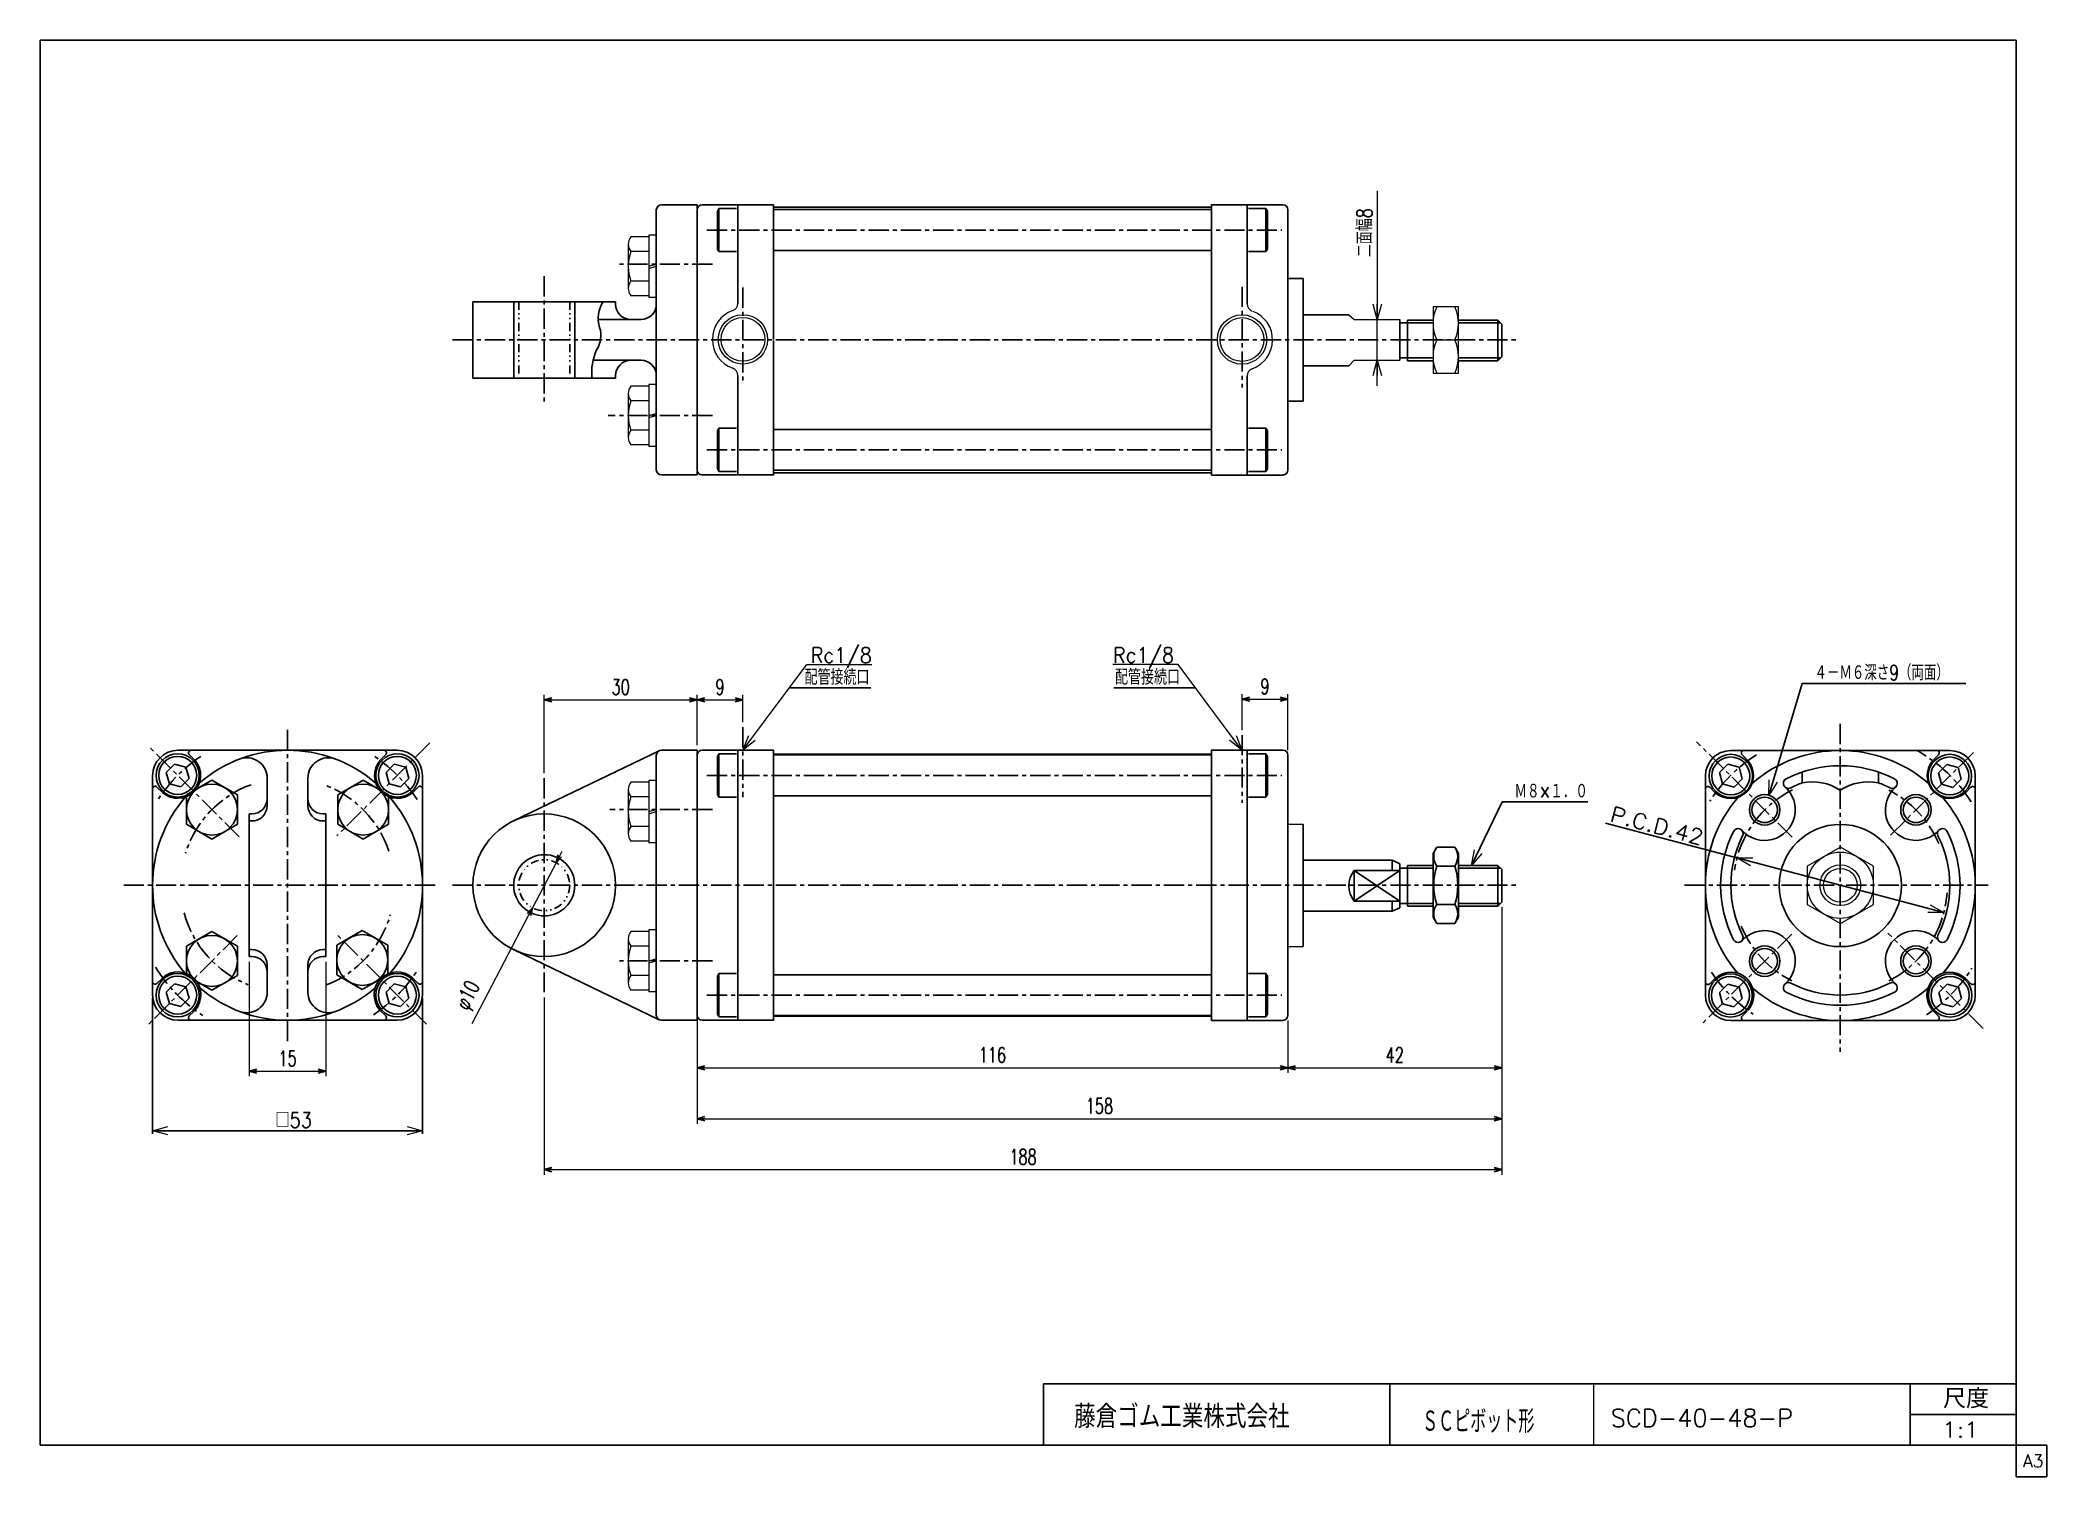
# Model space of a CAD drawing. Header units: millimetres. Extents: x -197 to 197, y -141 to 141.
import ezdxf
from ezdxf.enums import TextEntityAlignment as Align

# ---------------------------------------------------------------- set-up
doc = ezdxf.new("R2010")
doc.units = ezdxf.units.MM
doc.header["$LTSCALE"] = 0.125
doc.linetypes.add('CENTER', pattern=[50.8, 31.75, -6.35, 6.35, -6.35])
doc.linetypes.add('DIVIDE', pattern=[31.75, 12.7, -6.35, 0, -6.35, 0, -6.35])
doc.layers.add('Layer0001', color=7, linetype='Continuous')
doc.layers.add('ZUWAKU', color=7, linetype='Continuous')
doc.styles.add('dcStyle0', font='txt.shx', dxfattribs={"width": 0.695652, "bigfont": 'bigfont'})
doc.dimstyles.new('DaDimDiametricStyle', dxfattribs={"dimtxt": 3, "dimasz": 1.500001, "dimexe": 0.5, "dimexo": 0.5, "dimgap": 1, "dimtad": 3, "dimdsep": 46, "dimtxsty": 'dcStyle0', "dimblk1": 'OPEN30', "dimblk2": 'OPEN30', "dimsah": 1, "dimcen": 0.09, "dimclrd": 4, "dimclre": 4, "dimclrt": 4, "dimadec": 0, "dimazin": 2, "dimtfac": 1, "dimtdec": 4, "dimtmove": 0, "dimatfit": 0, "dimfxl": 1, "dimarcsym": 0})
doc.dimstyles.new('DaDimRotatedStyle', dxfattribs={"dimtxt": 3, "dimasz": 1.500001, "dimexe": 1, "dimexo": 0.5, "dimgap": 1, "dimtad": 3, "dimdsep": 46, "dimtxsty": 'dcStyle0', "dimblk1": 'OPEN30', "dimblk2": 'OPEN30', "dimsah": 1, "dimcen": 0.09, "dimclrd": 4, "dimclre": 4, "dimclrt": 4, "dimadec": 0, "dimazin": 2, "dimtfac": 1, "dimtdec": 4, "dimtmove": 0, "dimatfit": 0, "dimfxl": 1, "dimarcsym": 0})

msp = doc.modelspace()

# ---------------------------------------------------------------- texts
at = {"color": 4, "style": 'dcStyle0'}
for s, height, width, p, p2 in [('Rc1/8', 3, 0.8, (-45.705, 18.778), (-33.705, 18.778)), ('Rc1/8', 3, 0.8, (13.63, 18.804), (25.63, 18.804)), ('配管接続口', 3, 0.708333, (-46.923, 14.46), (-34.173, 14.46)), ('配管接続口', 3, 0.708333, (14.048, 14.485), (26.798, 14.485)), ('４－Ｍ６深さ9（両面）', 3, 0.676923, (151.359, 15.35), (177.759, 15.35)), ('Ｍ８×１．０', 3, 0.666667, (92.483, -7.913), (106.883, -7.913)), ('□53', 3, 0.75, (-150.827, -72.465), (-143.627, -72.465)), ('ＳＣピボット形', 4.5, 0.583333, (74.338, -132.378), (96.388, -132.378)), ('SCD-40-48-P', 3.5, 0.93, (111.371, -131.2), (147.176, -131.2)), ('1:1', 3, 0.8, (176.435, -133.25), (183.635, -133.25))]:
    msp.add_text(s, height=height, dxfattribs=dict(at, width=width)).set_placement(p, p2, align=Align.FIT)
at = {"color": 4, "style": 'dcStyle0', "width": 0.8}
msp.add_text('P.C.D.42 ', height=3, rotation=-14.80275, dxfattribs=at).set_placement((111.046, -12.262), (131.929, -17.781), align=Align.FIT)
at = {"layer": 'ZUWAKU', "color": 4, "style": 'dcStyle0'}
for s, height, width, p, p2 in [('尺度', 3.8, 0.991667, (176.615, -127.53), (185.659, -127.53)), ('藤倉ゴム工業株式会社', 4.5, 0.783333, (6.013, -131.407), (48.313, -131.407))]:
    msp.add_text(s, height=height, dxfattribs=dict(at, width=width)).set_placement(p, p2, align=Align.FIT)
at = {"layer": 'ZUWAKU', "color": 7, "style": 'dcStyle0', "width": 0.8}
msp.add_text('A3', height=2.5, dxfattribs=at).set_placement((192.307, -139.125), (196.307, -139.125), align=Align.FIT)

# ---------------------------------------------------------------- blocks, each defined once
blk = doc.blocks.new('DC_GROUP_Φ40_1')
at = {"color": 4, "linetype": 'Continuous', "lineweight": 18}
for p, q in [((136.14, -19.52), (139.25, -19.5)), ((138.84, -21.06), (136.14, -19.52)), ((136.14, -19.52), (139.04, -20.28))]:
    blk.add_line(p, q, dxfattribs=at)
blk = doc.blocks.new('DC_GROUP_Φ40_2')
at = {"color": 4, "linetype": 'Continuous', "lineweight": 18}
for p, q in [((176.75, -30.25), (173.64, -30.26)), ((176.75, -30.25), (173.85, -29.48)), ((174.06, -28.7), (176.75, -30.25))]:
    blk.add_line(p, q, dxfattribs=at)
blk = doc.blocks.new('DC_GROUP_Φ40_3')
at = {"color": 4, "linetype": 'Continuous', "lineweight": 18}
for p, q in [((-174.93, -73.06), (-171.93, -72.26)), ((-171.93, -73.87), (-174.93, -73.06)), ((-174.93, -73.06), (-171.93, -73.06))]:
    blk.add_line(p, q, dxfattribs=at)
blk = doc.blocks.new('DC_GROUP_Φ40_4')
at = {"color": 4, "linetype": 'Continuous', "lineweight": 18}
for p, q in [((-124.93, -72.26), (-121.93, -73.06)), ((-121.93, -73.06), (-124.93, -73.87)), ((-121.93, -73.06), (-124.93, -73.06))]:
    blk.add_line(p, q, dxfattribs=at)
blk = doc.blocks.new('DC_GROUP_Φ40_5')
at = {"color": 4, "linetype": 'Continuous', "lineweight": 18}
for p, q in [((142.42, -7.27), (142.5, -4.17)), ((142.42, -7.27), (143.27, -4.4)), ((144.04, -4.63), (142.42, -7.27))]:
    blk.add_line(p, q, dxfattribs=at)
blk = doc.blocks.new('DC_GROUP_Φ40_6')
at = {"color": 4, "linetype": 'Continuous', "lineweight": 18}
for p, q in [((84.06, -20.98), (84.64, -17.93)), ((84.06, -20.98), (85.36, -18.28)), ((86.09, -18.63), (84.06, -20.98))]:
    blk.add_line(p, q, dxfattribs=at)
blk = doc.blocks.new('DC_GROUP_Φ40_7')
at = {"color": 4, "linetype": 'Continuous', "lineweight": 18}
for p, q in [((-59.02, 1.62), (-57.87, 4.51)), ((-59.02, 1.62), (-57.23, 4.03)), ((-56.58, 3.55), (-59.02, 1.62))]:
    blk.add_line(p, q, dxfattribs=at)
blk = doc.blocks.new('DC_GROUP_Φ40_8')
at = {"color": 4, "linetype": 'Continuous', "lineweight": 18}
for p, q in [((38.94, 1.64), (37.15, 4.05)), ((37.8, 4.53), (38.94, 1.64)), ((38.94, 1.64), (36.51, 3.57))]:
    blk.add_line(p, q, dxfattribs=at)
blk = doc.blocks.new('DC_GROUP_Φ40_9')
at = {"color": 4, "linetype": 'Continuous', "lineweight": 25}
for p, q in [((77.21, -17.38), (76.48, -18.63)), ((76.48, -31.13), (76.48, -18.63)), ((77.21, -17.38), (80.76, -17.38)), ((80.76, -17.38), (81.48, -18.63)), ((81.48, -31.13), (81.48, -18.63)), ((77.21, -21.13), (80.76, -21.13)), ((77.21, -32.39), (76.48, -31.13)), ((77.21, -28.63), (80.76, -28.63)), ((80.76, -32.39), (81.48, -31.13)), ((77.21, -32.39), (80.76, -32.39))]:
    blk.add_line(p, q, dxfattribs=at)
for centre, radius, start, end in [((79.95, -19.25), 3.32, 145.6111, 214.3889), ((78.01, -19.25), 3.32, 325.6111, 34.3889), ((89.04, -24.88), 12.42, 162.4111, 197.5889), ((68.92, -24.88), 12.42, 342.4111, 17.5889), ((79.95, -30.51), 3.32, 145.6111, 214.3889), ((78.01, -30.51), 3.32, 325.6111, 34.3889)]:
    blk.add_arc(centre, radius, start, end, dxfattribs=at)
blk = doc.blocks.new('DC_GROUP_Φ40_10')
at = {"color": 4, "linetype": 'Continuous', "lineweight": 13}
for p, q in [((156.45, -17.38), (149.95, -21.13)), ((162.95, -21.13), (156.45, -17.38)), ((149.95, -21.13), (149.95, -28.63)), ((162.95, -28.63), (162.95, -21.13)), ((149.95, -28.63), (156.45, -32.39)), ((156.45, -32.39), (162.95, -28.63))]:
    blk.add_line(p, q, dxfattribs=at)
for radius in [6.5, 4, 3.32]:
    blk.add_circle((156.45, -24.88), radius, dxfattribs=at)
blk = doc.blocks.new('DC_GROUP_Φ40_11')
at = {"color": 4, "linetype": 'Continuous', "lineweight": 13}
for p, q in [((81.48, 88.66), (76.48, 88.66)), ((76.48, 88.66), (76.48, 75.66)), ((81.48, 75.66), (81.48, 88.66)), ((77.2, 82.16), (80.76, 82.16)), ((76.48, 75.66), (81.48, 75.66))]:
    blk.add_line(p, q, dxfattribs=at)
for centre, start, end in [((84.12, 85.41), 154.8262, 205.1738), ((73.84, 85.41), 334.8262, 25.1738), ((84.12, 78.91), 154.8262, 205.1738), ((73.84, 78.91), 334.8262, 25.1738)]:
    blk.add_arc(centre, 7.64, start, end, dxfattribs=at)
blk = doc.blocks.new('DC_GROUP_Φ40_13')
at = {"color": 4, "linetype": 'Continuous', "lineweight": 18}
for p, q in [((65.54, 86.16), (64.73, 89.16)), ((66.34, 89.16), (65.54, 86.16)), ((65.54, 86.16), (65.54, 89.16))]:
    blk.add_line(p, q, dxfattribs=at)
blk = doc.blocks.new('DC_GROUP_Φ40_14')
at = {"color": 4, "linetype": 'Continuous', "lineweight": 18}
for p, q in [((64.73, 75.16), (65.54, 78.16)), ((65.54, 78.16), (66.34, 75.16)), ((65.54, 78.16), (65.54, 75.16))]:
    blk.add_line(p, q, dxfattribs=at)
blk = doc.blocks.new('DC_GROUP_Φ40_12')
at = {"color": 4, "linetype": 'Continuous', "lineweight": 13}
for p, q in [((65.54, 111.42), (65.54, 86.16)), ((65.54, 78.16), (65.54, 86.16)), ((65.54, 73.16), (65.54, 78.16))]:
    blk.add_line(p, q, dxfattribs=at)
at = {"linetype": 'Continuous'}
for name in ['DC_GROUP_Φ40_13', 'DC_GROUP_Φ40_14']:
    blk.add_blockref(name, (0, 0), dxfattribs=at)
at = {"color": 4, "style": 'dcStyle0', "width": 0.695652}
blk.add_text('二面幅8', height=3, rotation=90, dxfattribs=at).set_placement((64.54, 98.42), (64.54, 108.02), align=Align.FIT)
blk = doc.blocks.new('DC_GROUP_Φ40_15')
at = {"color": 4, "linetype": 'Continuous', "lineweight": 13}
for p, q in [((-81.52, -6.1), (-81.52, -14.76)), ((-77.52, -4.66), (-81.02, -4.66)), ((-77.52, -7.55), (-81.02, -7.55)), ((-76.02, -4.33), (-77.52, -4.33)), ((-77.52, -4.33), (-77.52, -16.53)), ((-76.02, -4.33), (-76.02, -16.53)), ((-77.52, -10.43), (-76.02, -10.03)), ((-77.52, -10.83), (-76.02, -10.43)), ((-77.52, -13.32), (-81.02, -13.32)), ((-77.52, -16.21), (-81.02, -16.21)), ((-76.02, -16.53), (-77.52, -16.53))]:
    blk.add_line(p, q, dxfattribs=at)
for centre, radius, start, end in [((-79.2, -6.1), 2.32, 141.4811, 218.5189), ((-73.01, -10.43), 8.51, 160.1808, 199.8192), ((-79.2, -14.76), 2.32, 141.4811, 218.5189)]:
    blk.add_arc(centre, radius, start, end, dxfattribs=at)
blk = doc.blocks.new('DC_GROUP_Φ40_16')
at = {"color": 4, "linetype": 'Continuous', "lineweight": 13}
for p, q in [((-81.52, -35.4), (-81.52, -44.06)), ((-77.52, -33.96), (-81.02, -33.96)), ((-76.02, -33.63), (-77.52, -33.63)), ((-77.52, -33.63), (-77.52, -45.83)), ((-76.02, -33.63), (-76.02, -45.83)), ((-77.52, -36.84), (-81.02, -36.84)), ((-77.52, -39.73), (-76.02, -39.33)), ((-77.52, -42.62), (-81.02, -42.62)), ((-77.52, -40.13), (-76.02, -39.73)), ((-77.52, -45.5), (-81.02, -45.5)), ((-76.02, -45.83), (-77.52, -45.83))]:
    blk.add_line(p, q, dxfattribs=at)
for centre, radius, start, end in [((-79.2, -35.4), 2.32, 141.4811, 218.5189), ((-73.01, -39.73), 8.51, 160.1808, 199.8192), ((-79.2, -44.06), 2.32, 141.4811, 218.5189)]:
    blk.add_arc(centre, radius, start, end, dxfattribs=at)
blk = doc.blocks.new('DC_GROUP_Φ40_17')
at = {"color": 4, "linetype": 'Continuous', "lineweight": 13}
for p, q in [((-76.02, 102.71), (-77.52, 102.71)), ((-77.52, 102.71), (-77.52, 90.51)), ((-76.02, 102.71), (-76.02, 90.51)), ((-81.52, 100.94), (-81.52, 92.28)), ((-77.52, 102.38), (-81.02, 102.38)), ((-77.52, 99.5), (-81.02, 99.5)), ((-77.52, 96.61), (-76.02, 97.01)), ((-77.52, 96.21), (-76.02, 96.61)), ((-77.52, 93.72), (-81.02, 93.72)), ((-77.52, 90.84), (-81.02, 90.84)), ((-76.02, 90.51), (-77.52, 90.51))]:
    blk.add_line(p, q, dxfattribs=at)
for centre, radius, start, end in [((-79.2, 100.94), 2.32, 141.4811, 218.5189), ((-73.01, 96.61), 8.51, 160.1808, 199.8192), ((-79.2, 92.28), 2.32, 141.4811, 218.5189)]:
    blk.add_arc(centre, radius, start, end, dxfattribs=at)
blk = doc.blocks.new('DC_GROUP_Φ40_18')
at = {"color": 4, "linetype": 'Continuous', "lineweight": 13}
for p, q in [((-81.52, 71.64), (-81.52, 62.98)), ((-77.52, 73.09), (-81.02, 73.09)), ((-76.02, 73.41), (-77.52, 73.41)), ((-77.52, 73.41), (-77.52, 61.21)), ((-76.02, 73.41), (-76.02, 61.21)), ((-77.52, 70.2), (-81.02, 70.2)), ((-77.52, 67.31), (-76.02, 67.71)), ((-77.52, 66.91), (-76.02, 67.31)), ((-77.52, 64.43), (-81.02, 64.43)), ((-77.52, 61.54), (-81.02, 61.54)), ((-76.02, 61.21), (-77.52, 61.21))]:
    blk.add_line(p, q, dxfattribs=at)
for centre, radius, start, end in [((-79.2, 71.64), 2.32, 141.4811, 218.5189), ((-73.01, 67.31), 8.51, 160.1808, 199.8192), ((-79.2, 62.98), 2.32, 141.4811, 218.5189)]:
    blk.add_arc(centre, radius, start, end, dxfattribs=at)
blk = doc.blocks.new('_OPEN30')
at = {"color": 0, "linetype": 'ByBlock', "lineweight": -2}
for p, q in [((-1, 0.267949), (0, 0)), ((0, 0), (-1, -0.267949)), ((0, 0), (-1, 0))]:
    blk.add_line(p, q, dxfattribs=at)
blk = doc.blocks.new('*D19')
at = {"color": 4, "linetype": 'Continuous', "lineweight": 13}
for p, q in [((-68.02, -51.38), (-68.02, -61.7)), ((47.98, -51.41), (47.98, -61.7)), ((-68.02, -60.7), (47.98, -60.7))]:
    blk.add_line(p, q, dxfattribs=at)
at = {"color": 4, "xscale": 1.500001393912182, "yscale": 1.499994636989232}
for p, rotation in [((-68.02, -60.7), 180), ((47.98, -60.7), 360)]:
    blk.add_blockref('_OPEN30', p, dxfattribs=dict(at, rotation=rotation))
at = {"color": 4, "insert": (-10.02, -59.7), "char_height": 3, "width": 12.1875, "attachment_point": 8, "style": 'dcStyle0'}
blk.add_mtext('\\T1.00;116', dxfattribs=at)
blk = doc.blocks.new('*D20')
at = {"color": 4, "linetype": 'Continuous', "lineweight": 13}
for p, q in [((89.98, -29.18), (89.98, -61.7)), ((47.98, -51.41), (47.98, -61.7)), ((47.98, -60.7), (89.98, -60.7))]:
    blk.add_line(p, q, dxfattribs=at)
at = {"color": 4, "xscale": 1.500001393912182, "yscale": 1.499994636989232}
for p, rotation in [((47.98, -60.7), 180), ((89.98, -60.7), 360)]:
    blk.add_blockref('_OPEN30', p, dxfattribs=dict(at, rotation=rotation))
at = {"color": 4, "insert": (68.98, -59.7), "char_height": 3, "width": 9.375, "attachment_point": 8, "style": 'dcStyle0'}
blk.add_mtext('\\T1.00;42', dxfattribs=at)
blk = doc.blocks.new('*D21')
at = {"color": 4, "linetype": 'Continuous', "lineweight": 13}
for p, q in [((89.98, -29.18), (89.98, -71.7)), ((-68.02, -51.38), (-68.02, -71.7)), ((-68.02, -70.7), (89.98, -70.7))]:
    blk.add_line(p, q, dxfattribs=at)
at = {"color": 4, "xscale": 1.500001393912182, "yscale": 1.499994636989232}
for p, rotation in [((-68.02, -70.7), 180), ((89.98, -70.7), 360)]:
    blk.add_blockref('_OPEN30', p, dxfattribs=dict(at, rotation=rotation))
at = {"color": 4, "insert": (10.98, -69.7), "char_height": 3, "width": 12.1875, "attachment_point": 8, "style": 'dcStyle0'}
blk.add_mtext('\\T1.00;158', dxfattribs=at)
blk = doc.blocks.new('*D22')
at = {"color": 4, "linetype": 'Continuous', "lineweight": 13}
for p, q in [((-155.93, -39.88), (-155.93, -62.38)), ((-140.93, -39.88), (-140.93, -62.38)), ((-155.93, -61.38), (-140.93, -61.38))]:
    blk.add_line(p, q, dxfattribs=at)
at = {"color": 4, "xscale": 1.500001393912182, "yscale": 1.499994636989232}
for p, rotation in [((-155.93, -61.38), 180), ((-140.93, -61.38), 360)]:
    blk.add_blockref('_OPEN30', p, dxfattribs=dict(at, rotation=rotation))
at = {"color": 4, "insert": (-148.43, -60.38), "char_height": 3, "width": 9.375, "attachment_point": 8, "style": 'dcStyle0'}
blk.add_mtext('\\T1.00;15', dxfattribs=at)
blk = doc.blocks.new('*D23')
at = {"color": 4, "linetype": 'Continuous', "lineweight": 13}
for p, q in [((38.98, 5.59), (38.98, 12.64)), ((47.98, 1.64), (47.98, 12.64)), ((38.98, 11.64), (47.98, 11.64))]:
    blk.add_line(p, q, dxfattribs=at)
at = {"color": 4, "xscale": 1.500001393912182, "yscale": 1.499994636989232}
for p, rotation in [((38.98, 11.64), 180), ((47.98, 11.64), 360)]:
    blk.add_blockref('_OPEN30', p, dxfattribs=dict(at, rotation=rotation))
at = {"color": 4, "insert": (43.48, 12.64), "char_height": 3, "width": 6.5625, "attachment_point": 8, "style": 'dcStyle0'}
blk.add_mtext('\\T1.00;9', dxfattribs=at)
blk = doc.blocks.new('*D24')
at = {"color": 4, "linetype": 'Continuous', "lineweight": 13}
for p, q in [((-98.02, -2.88), (-98.02, 12.52)), ((-68.02, 2.62), (-68.02, 12.52)), ((-98.02, 11.52), (-68.02, 11.52))]:
    blk.add_line(p, q, dxfattribs=at)
at = {"color": 4, "xscale": 1.500001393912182, "yscale": 1.499994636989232}
for p, rotation in [((-98.02, 11.52), 180), ((-68.02, 11.52), 360)]:
    blk.add_blockref('_OPEN30', p, dxfattribs=dict(at, rotation=rotation))
at = {"color": 4, "insert": (-83.02, 12.52), "char_height": 3, "width": 9.375, "attachment_point": 8, "style": 'dcStyle0'}
blk.add_mtext('\\T1.00;30', dxfattribs=at)
blk = doc.blocks.new('*D25')
at = {"color": 4, "linetype": 'Continuous', "lineweight": 13}
for p, q in [((-68.02, 2.62), (-68.02, 12.52)), ((-59.02, 7.15), (-59.02, 12.52)), ((-68.02, 11.52), (-59.02, 11.52))]:
    blk.add_line(p, q, dxfattribs=at)
at = {"color": 4, "xscale": 1.500001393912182, "yscale": 1.499994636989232}
for p, rotation in [((-68.02, 11.52), 180), ((-59.02, 11.52), 360)]:
    blk.add_blockref('_OPEN30', p, dxfattribs=dict(at, rotation=rotation))
at = {"color": 4, "insert": (-63.52, 12.52), "char_height": 3, "width": 6.5625, "attachment_point": 8, "style": 'dcStyle0'}
blk.add_mtext('\\T1.00;9', dxfattribs=at)
blk = doc.blocks.new('*D26')
at = {"color": 4, "linetype": 'Continuous', "lineweight": 13}
for p, q in [((-98.02, -46.88), (-98.02, -81.7)), ((89.98, -61.7), (89.98, -81.7)), ((-98.02, -80.7), (89.98, -80.7))]:
    blk.add_line(p, q, dxfattribs=at)
at = {"color": 4, "xscale": 1.500001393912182, "yscale": 1.499994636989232}
for p, rotation in [((-98.02, -80.7), 180), ((89.98, -80.7), 360)]:
    blk.add_blockref('_OPEN30', p, dxfattribs=dict(at, rotation=rotation))
at = {"color": 4, "insert": (-4.02, -79.7), "char_height": 3, "width": 12.1875, "attachment_point": 8, "style": 'dcStyle0'}
blk.add_mtext('\\T1.00;188', dxfattribs=at)
blk = doc.blocks.new('*D27')
at = {"color": 4, "linetype": 'Continuous', "lineweight": 13}
for p, q in [((-94.55, -18.23), (-95.71, -20.45)), ((-95.71, -20.45), (-100.33, -29.31)), ((-112.15, -52), (-100.33, -29.31))]:
    blk.add_line(p, q, dxfattribs=at)
at = {"color": 4, "xscale": 1.500001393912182, "yscale": 1.499994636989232}
for p, rotation in [((-95.71, -20.45), 242.4783328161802), ((-100.33, -29.31), 62.47833281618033)]:
    blk.add_blockref('_OPEN30', p, dxfattribs=dict(at, rotation=rotation))
at = {"color": 4, "insert": (-109.69, -45.11), "char_height": 3, "width": 12.1875, "attachment_point": 9, "rotation": 62.4783, "style": 'dcStyle0'}
blk.add_mtext('\\T1.00;φ10', dxfattribs=at)

# ---------------------------------------------------------------- dimensions: what is measured, and where the dimension line sits
at = {"linetype": 'Continuous', "lineweight": 13}
for base, p1, p2, picture, middle in [((-68.02, 11.52), (-98.02, -3.381), (-68.02, 2.119), '*D24', (-83.02, 11.52)), ((-59.02, 11.52), (-68.02, 2.119), (-59.02, 6.649), '*D25', (-63.52, 11.52)), ((47.98, 11.645), (38.98, 5.094), (47.98, 1.145), '*D23', (43.48, 11.645)), ((89.98, -70.701), (-68.02, -50.881), (89.98, -28.68), '*D21', (10.98, -70.701)), ((89.98, -60.701), (47.98, -50.906), (89.98, -28.68), '*D20', (68.98, -60.701)), ((-140.927, -61.381), (-155.927, -39.381), (-140.927, -39.381), '*D22', (-148.427, -61.381)), ((89.98, -80.701), (-98.02, -46.381), (89.98, -61.201), '*D26', (-4.02, -80.701)), ((47.98, -60.701), (-68.02, -50.881), (47.98, -50.906), '*D19', (-10.02, -60.701))]:
    dim = msp.add_linear_dim(base=base, p1=p1, p2=p2, dimstyle='DaDimRotatedStyle', override={"dimtxt": 3, "dimasz": 1.500001, "dimexe": 1, "dimexo": 0.5, "dimgap": 1, "dimtad": 3, "dimtih": 0, "dimtoh": 0, "dimdec": 2, "dimzin": 8, "dimtxsty": 'dcStyle0', "dimblk1": 'OPEN30', "dimblk2": 'OPEN30', "dimsah": 1, "dimclrd": 4, "dimclre": 4, "dimclrt": 4, "dimazin": 2, "dimtofl": 1, "dimatfit": 0, "dimtolj": 0, "dimtzin": 8}, dxfattribs=at)
    dim.commit()
    dim.dimension.update_dxf_attribs({"geometry": picture, "text_midpoint": middle})
dim = msp.add_diameter_dim_2p(p1=(-100.33, -29.315), p2=(-95.709, -20.446), text='φ10', dimstyle='DaDimDiametricStyle', override={"dimtxt": 3, "dimasz": 1.500001, "dimexe": 0.5, "dimexo": 0.5, "dimgap": 1, "dimtad": 3, "dimtih": 0, "dimtoh": 0, "dimdec": 2, "dimzin": 8, "dimtxsty": 'dcStyle0', "dimblk1": 'OPEN30', "dimblk2": 'OPEN30', "dimsah": 1, "dimclrd": 4, "dimclre": 4, "dimclrt": 4, "dimazin": 2, "dimtofl": 1, "dimatfit": 0, "dimtolj": 0, "dimtzin": 8}, dxfattribs=at)
dim.commit()
dim.dimension.update_dxf_attribs({"geometry": '*D27', "text_midpoint": (-112.578, -47.41)})

# ---------------------------------------------------------------- linework, layer by layer
at = {"color": 4, "linetype": 'Continuous', "lineweight": 25}
for p, q in [((-76.02, 107.663), (-76.02, 56.663)), ((-68.02, 108.663), (-75.02, 108.663)), ((-68.02, 108.663), (-68.02, 55.663)), ((-64.02, 107.463), (-63.72, 107.983)), ((-64.02, 100.002), (-64.02, 107.463)), ((-63.72, 99.483), (-63.72, 107.983)), ((-60.257, 107.983), (-63.72, 107.983)), ((-60.02, 89.333), (-60.02, 108.663)), ((-53.02, 82.262), (-53.02, 108.688)), ((-53.02, 108.233), (32.98, 108.233)), ((-53.02, 107.733), (32.98, 107.733)), ((32.98, 82.262), (32.98, 108.736)), ((39.98, 89.234), (39.98, 108.688)), ((40.218, 107.983), (43.68, 107.983)), ((43.68, 99.483), (43.68, 107.983)), ((43.98, 107.463), (43.68, 107.983)), ((43.98, 100.002), (43.98, 107.463)), ((-63.72, 99.483), (-64.02, 100.002)), ((-60.257, 99.483), (-63.72, 99.483)), ((-53.02, 99.733), (32.98, 99.733)), ((40.218, 99.483), (43.68, 99.483)), ((43.68, 99.483), (43.98, 100.002)), ((-112.02, 89.663), (-112.02, 74.663)), ((-84.02, 89.663), (-112.02, 89.663)), ((-104.02, 89.663), (-104.02, 74.663)), ((-92.02, 89.663), (-92.02, 74.663)), ((-84.02, 89.663), (-84.02, 89.163)), ((50.98, 87.063), (59.981, 87.063)), ((-87.439, 86.163), (-79.02, 86.163)), ((69.98, 82.063), (69.98, 86.163)), ((71.48, 85.513), (69.98, 85.513)), ((71.48, 86.063), (76.48, 86.063)), ((71.48, 86.063), (71.48, 78.063)), ((71.48, 85.513), (76.48, 85.513)), ((81.48, 86.063), (89.18, 86.063)), ((81.48, 85.513), (89.73, 85.513)), ((89.18, 86.063), (89.98, 85.263)), ((89.18, 78.063), (89.18, 86.063)), ((89.98, 85.263), (89.98, 78.863)), ((-53.02, 82.063), (-53.02, 55.637)), ((32.98, 82.063), (32.98, 55.589)), ((69.98, 82.063), (69.98, 78.163)), ((89.18, 78.063), (89.98, 78.863)), ((-88.432, 78.163), (-79.02, 78.163)), ((-84.02, 74.663), (-84.02, 75.163)), ((-60.02, 75.191), (-60.02, 55.663)), ((39.98, 75.091), (39.98, 55.637)), ((50.98, 77.063), (59.981, 77.063)), ((71.48, 78.613), (69.98, 78.613)), ((71.48, 78.613), (76.48, 78.613)), ((71.48, 78.063), (76.48, 78.063)), ((81.48, 78.613), (89.73, 78.613)), ((81.48, 78.063), (89.18, 78.063)), ((-84.02, 74.663), (-112.02, 74.663)), ((-63.72, 64.843), (-64.02, 64.323)), ((-64.02, 64.323), (-64.02, 56.862)), ((-63.72, 64.843), (-63.72, 56.343)), ((-60.257, 64.843), (-63.72, 64.843)), ((-53.02, 64.593), (32.98, 64.593)), ((40.218, 64.843), (43.68, 64.843)), ((43.68, 64.843), (43.68, 56.343)), ((43.68, 64.843), (43.98, 64.323)), ((43.98, 64.323), (43.98, 56.862)), ((-68.02, 55.663), (-75.02, 55.663)), ((-64.02, 56.862), (-63.72, 56.343)), ((-60.257, 56.343), (-63.72, 56.343)), ((-53.02, 56.593), (32.98, 56.593)), ((-53.02, 56.093), (32.98, 56.093)), ((40.218, 56.343), (43.68, 56.343)), ((43.98, 56.862), (43.68, 56.343)), ((-33.885, 13.862), (-49.884, 13.862)), ((13.81, 13.887), (29.808, 13.887)), ((142.417, -7.275), (148.959, 14.75)), ((148.959, 14.75), (181.119, 14.75)), ((-75.453, 1.52), (-104.092, -12.266)), ((-76.02, 0.619), (-76.02, -50.381)), ((-68.02, 1.619), (-75.02, 1.619)), ((-68.02, 1.619), (-68.02, -51.381)), ((-64.02, 0.42), (-63.72, 0.939)), ((-64.02, -7.041), (-64.02, 0.42)), ((-63.72, -7.561), (-63.72, 0.939)), ((-60.257, 0.939), (-63.72, 0.939)), ((-60.02, -24.881), (-60.02, 1.619)), ((-53.02, -24.98), (-53.02, 1.645)), ((-53.02, 0.689), (32.98, 0.689)), ((32.98, -24.781), (32.98, 1.693)), ((39.98, -24.781), (39.98, 1.645)), ((40.218, 0.939), (43.68, 0.939)), ((43.68, -7.561), (43.68, 0.939)), ((43.98, 0.42), (43.68, 0.939)), ((43.98, -7.041), (43.98, 0.42)), ((-170.591, -1.083), (-172.224, -2.716)), ((-172.224, -2.716), (-171.627, -4.947)), ((-168.361, -1.681), (-170.591, -1.083)), ((-169.396, -5.545), (-167.763, -3.912)), ((-167.763, -3.912), (-168.361, -1.681)), ((-152.427, -3.851), (-152.427, -9.266)), ((-144.427, -3.851), (-144.427, -9.266)), ((-127.458, -1.083), (-129.091, -2.716)), ((-129.091, -2.716), (-128.493, -4.947)), ((-125.227, -1.681), (-127.458, -1.083)), ((-126.262, -5.545), (-124.629, -3.912)), ((-124.629, -3.912), (-125.227, -1.681)), ((134.377, -1.134), (132.744, -2.767)), ((132.744, -2.767), (133.342, -4.998)), ((136.608, -1.732), (134.377, -1.134)), ((137.206, -3.962), (136.608, -1.732)), ((177.35, -1.201), (175.717, -2.834)), ((175.717, -2.834), (176.314, -5.064)), ((179.58, -1.798), (177.35, -1.201)), ((180.178, -4.029), (179.58, -1.798)), ((-171.627, -4.947), (-169.396, -5.545)), ((-168.276, -7.145), (-163.276, -4.258)), ((-168.276, -12.918), (-168.276, -7.145)), ((-163.276, -4.258), (-158.276, -7.145)), ((-158.276, -7.145), (-158.276, -12.918)), ((-138.578, -7.145), (-133.578, -4.258)), ((-138.578, -12.918), (-138.578, -7.145)), ((-133.578, -4.258), (-128.578, -7.145)), ((-128.578, -7.145), (-128.578, -12.918)), ((-128.493, -4.947), (-126.262, -5.545)), ((-63.72, -7.561), (-64.02, -7.041)), ((-60.257, -7.561), (-63.72, -7.561)), ((-53.02, -7.311), (32.98, -7.311)), ((40.218, -7.561), (43.68, -7.561)), ((43.68, -7.561), (43.98, -7.041)), ((133.342, -4.998), (135.573, -5.595)), ((135.573, -5.595), (137.206, -3.962)), ((176.314, -5.064), (178.545, -5.662)), ((178.545, -5.662), (180.178, -4.029)), ((-155.927, -10.881), (-155.927, -38.881)), ((-155.427, -10.881), (-155.927, -10.881)), ((-141.427, -10.881), (-140.927, -10.881)), ((-140.927, -10.881), (-140.927, -38.881)), ((84.058, -20.98), (90.083, -8.513)), ((90.083, -8.513), (106.872, -8.513)), ((-163.276, -15.805), (-168.276, -12.918)), ((-158.276, -12.918), (-163.276, -15.805)), ((-155.427, -12.266), (-155.927, -12.266)), ((-141.427, -12.266), (-140.927, -12.266)), ((-133.578, -15.805), (-138.578, -12.918)), ((-128.578, -12.918), (-133.578, -15.805)), ((136.144, -19.515), (110.313, -12.689)), ((136.144, -19.515), (176.75, -30.246)), ((50.98, -19.98), (68.48, -19.98)), ((60.98, -21.98), (69.98, -21.98)), ((60.98, -21.98), (60.98, -27.98)), ((60.98, -21.98), (69.98, -27.98)), ((60.98, -27.98), (69.98, -21.98)), ((68.48, -19.98), (69.98, -20.68)), ((68.48, -19.98), (68.48, -21.98)), ((69.98, -24.98), (69.98, -20.68)), ((71.48, -21.53), (69.98, -21.53)), ((71.48, -20.98), (76.48, -20.98)), ((71.48, -20.98), (71.48, -28.98)), ((71.48, -21.53), (76.48, -21.53)), ((81.48, -20.98), (89.18, -20.98)), ((81.48, -21.53), (89.73, -21.53)), ((89.18, -20.98), (89.98, -21.78)), ((89.18, -28.98), (89.18, -20.98)), ((89.98, -21.78), (89.98, -28.18)), ((-60.02, -24.881), (-60.02, -51.381)), ((-53.02, -24.98), (-53.02, -51.406)), ((32.98, -24.98), (32.98, -51.454)), ((39.98, -24.98), (39.98, -51.406)), ((69.98, -24.98), (69.98, -29.281)), ((50.98, -29.98), (68.48, -29.98)), ((60.98, -27.98), (69.98, -27.98)), ((68.48, -29.98), (68.48, -27.98)), ((68.48, -29.98), (69.98, -29.281)), ((71.48, -28.43), (69.98, -28.43)), ((71.48, -28.43), (76.48, -28.43)), ((71.48, -28.98), (76.48, -28.98)), ((81.48, -28.43), (89.73, -28.43)), ((81.48, -28.98), (89.18, -28.98)), ((89.18, -28.98), (89.98, -28.18)), ((-168.276, -36.843), (-163.276, -33.956)), ((-163.276, -33.956), (-158.276, -36.843)), ((-138.754, -36.666), (-133.754, -33.78)), ((-133.754, -33.78), (-128.754, -36.666)), ((-168.276, -42.617), (-168.276, -36.843)), ((-158.276, -36.843), (-158.276, -42.617)), ((-155.427, -37.495), (-155.927, -37.495)), ((-155.427, -38.881), (-155.927, -38.881)), ((-141.427, -37.495), (-140.927, -37.495)), ((-141.427, -38.881), (-140.927, -38.881)), ((-138.754, -42.44), (-138.754, -36.666)), ((-128.754, -36.666), (-128.754, -42.44)), ((-75.453, -51.282), (-104.092, -37.495)), ((-163.276, -45.503), (-168.276, -42.617)), ((-158.276, -42.617), (-163.276, -45.503)), ((-152.427, -45.91), (-152.427, -40.495)), ((-144.427, -45.91), (-144.427, -40.495)), ((-133.754, -45.327), (-138.754, -42.44)), ((-128.754, -42.44), (-133.754, -45.327)), ((-63.72, -42.201), (-64.02, -42.72)), ((-64.02, -42.72), (-64.02, -50.181)), ((-63.72, -42.201), (-63.72, -50.701)), ((-60.257, -42.201), (-63.72, -42.201)), ((-53.02, -42.451), (32.98, -42.451)), ((40.218, -42.201), (43.68, -42.201)), ((43.68, -42.201), (43.68, -50.701)), ((43.68, -42.201), (43.98, -42.72)), ((43.98, -42.72), (43.98, -50.181)), ((-174.927, -46.981), (-174.927, -73.665)), ((-170.591, -44.217), (-172.224, -45.85)), ((-172.224, -45.85), (-171.627, -48.08)), ((-168.361, -44.814), (-170.591, -44.217)), ((-169.396, -48.678), (-167.763, -47.045)), ((-167.763, -47.045), (-168.361, -44.814)), ((-127.458, -44.217), (-129.091, -45.85)), ((-129.091, -45.85), (-128.493, -48.08)), ((-125.227, -44.814), (-127.458, -44.217)), ((-126.262, -48.678), (-124.629, -47.045)), ((-124.629, -47.045), (-125.227, -44.814)), ((-121.927, -46.981), (-121.927, -73.665)), ((134.35, -44.295), (132.717, -45.928)), ((132.717, -45.928), (133.314, -48.159)), ((136.58, -44.893), (134.35, -44.295)), ((135.545, -48.756), (137.178, -47.123)), ((137.178, -47.123), (136.58, -44.893)), ((177.416, -44.267), (175.783, -45.9)), ((175.783, -45.9), (176.381, -48.131)), ((179.647, -44.865), (177.416, -44.267)), ((178.612, -48.729), (180.245, -47.096)), ((180.245, -47.096), (179.647, -44.865)), ((-171.627, -48.08), (-169.396, -48.678)), ((-128.493, -48.08), (-126.262, -48.678)), ((-64.02, -50.181), (-63.72, -50.701)), ((-60.257, -50.701), (-63.72, -50.701)), ((-53.02, -50.451), (32.98, -50.451)), ((40.218, -50.701), (43.68, -50.701)), ((43.98, -50.181), (43.68, -50.701)), ((133.314, -48.159), (135.545, -48.756)), ((176.381, -48.131), (178.612, -48.729)), ((-68.02, -51.381), (-75.02, -51.381)), ((-174.927, -73.065), (-121.927, -73.065))]:
    msp.add_line(p, q, dxfattribs=at)
at = {"color": 4, "linetype": 'CENTER', "lineweight": 25}
for p, q in [((-66.092, 103.733), (46.817, 103.733)), ((-98.02, 94.663), (-98.02, 69.663)), ((-65.02, 97.013), (-83.949, 97.013)), ((38.98, 92.603), (38.98, 72.791)), ((-116.047, 82.163), (92.738, 82.163)), ((-65.02, 67.313), (-85.501, 67.313)), ((-66.092, 60.593), (46.817, 60.593)), ((38.98, 4.594), (38.98, -8.687)), ((156.447, 6.783), (156.447, -57.556)), ((166.303, -15.076), (182.596, 1.217)), ((-98.02, -3.881), (-98.02, -45.881)), ((-66.092, -3.311), (46.817, -3.311)), ((-65.02, -10.031), (-85.134, -10.031)), ((-180.59, -24.881), (-119.087, -24.881)), ((-116.047, -24.881), (92.738, -24.881)), ((125.847, -24.881), (185.486, -24.881)), ((-65.02, -39.731), (-83.565, -39.731)), ((-66.092, -46.451), (46.817, -46.451))]:
    msp.add_line(p, q, dxfattribs=at)
at = {"color": 4, "linetype": 'DIVIDE', "lineweight": 25}
for p, q in [((-103.02, 89.663), (-103.02, 74.663)), ((-93.02, 89.663), (-93.02, 74.663))]:
    msp.add_line(p, q, dxfattribs=at)
at = {"color": 4, "linetype": 'Continuous', "lineweight": 13}
for p, q in [((59.981, 87.063), (60.98, 86.163)), ((60.98, 86.163), (69.98, 86.163)), ((76.48, 86.063), (76.48, 78.063)), ((59.981, 77.063), (60.98, 78.163)), ((60.98, 78.163), (69.98, 78.163)), ((-59.02, 1.619), (-46.495, 18.455)), ((-46.495, 18.455), (-33.695, 18.455)), ((26.42, 18.48), (13.62, 18.48)), ((38.944, 1.645), (26.42, 18.48)), ((32.98, 0.869), (-53.02, 0.869)), ((47.98, -12.881), (50.98, -12.881)), ((47.98, -36.881), (50.98, -36.881)), ((32.98, -50.631), (-53.02, -50.631))]:
    msp.add_line(p, q, dxfattribs=at)
for centre, radius in [((38.962, 108.688), 0.0181), ((-59.02, 82.262), 4.848), ((38.98, 82.237), 4.848), ((-59.02, 82.262), 4.298), ((38.98, 82.237), 4.298), ((38.962, 1.645), 0.0181)]:
    msp.add_circle(centre, radius, dxfattribs=at)
at = {"color": 4, "linetype": 'Continuous', "lineweight": 25}
for centre, radius in [((-169.994, -3.314), 4.25), ((-169.994, -3.314), 3.73), ((-126.86, -3.314), 4.25), ((-126.86, -3.314), 3.73), ((134.947, -3.431), 4.25), ((134.947, -3.431), 3.73), ((177.947, -3.431), 4.25), ((177.947, -3.431), 3.73), ((-163.276, -10.031), 5), ((-133.578, -10.031), 5), ((-98.02, -24.881), 14), ((-98.02, -24.881), 6), ((-163.276, -39.73), 5), ((-133.754, -39.553), 5), ((-169.994, -46.447), 4.25), ((-169.994, -46.447), 3.73), ((-126.86, -46.447), 4.25), ((-126.86, -46.447), 3.73), ((134.881, -46.498), 4.25), ((134.881, -46.498), 3.73), ((178.014, -46.498), 4.25), ((178.014, -46.498), 3.73)]:
    msp.add_circle(centre, radius, dxfattribs=at)
at = {"color": 4, "linetype": 'DIVIDE', "lineweight": 25}
msp.add_circle((-98.02, -24.881), 5, dxfattribs=at)
at = {"color": 4, "linetype": 'Continuous', "lineweight": 25}
for centre, radius, start, end in [((-75.02, 107.663), 1, 90, 180), ((-81.65, 86.404), 5.789, 145.74238, 198.06883), ((-81.02, 89.163), 3, 180, 270), ((-79.02, 89.163), 3, 270, 0), ((-92.084, 83.016), 5.181, 327.04011, 17.89901), ((-77.979, 75.727), 10.733, 155.38671, 185.69446), ((-81.02, 75.163), 3, 90, 180), ((-79.02, 75.163), 3, 0, 90), ((-75.02, 56.663), 1, 180, 270), ((-156.427, -3.851), 4, 0, 110.8275), ((-140.427, -3.851), 4, 69.1725, 180), ((-75.02, 0.619), 1, 90, 180), ((150.932, -14.583), 10, 56.52808, 101.44761), ((161.963, -14.583), 10, 78.55239, 123.47192), ((-155.427, -7.881), 3, 270, 0), ((-155.427, -9.266), 3, 270, 0), ((-141.427, -7.881), 3, 180, 270), ((-141.427, -9.266), 3, 180, 270), ((64.98, -24.98), 5, 143.1301, 216.8699), ((-155.427, -40.495), 3, 0, 90), ((-155.427, -41.881), 3, 0, 90), ((-141.427, -40.495), 3, 90, 180), ((-141.427, -41.881), 3, 90, 180), ((-156.427, -45.91), 4, 249.1725, 0), ((-140.427, -45.91), 4, 180, 290.8275), ((-75.02, -50.381), 1, 180, 270)]:
    msp.add_arc(centre, radius, start, end, dxfattribs=at)
at = {"color": 4, "linetype": 'Continuous', "lineweight": 13}
for centre, radius, start, end in [((-59.02, 82.262), 6, 109.47122, 250.52878), ((-61.52, 89.333), 1.5, 289.47122, 0), ((41.48, 89.234), 1.5, 180, 250.52878), ((38.98, 82.163), 6, 289.47122, 68.40488), ((-61.52, 75.191), 1.5, 0, 70.52878), ((41.48, 75.091), 1.5, 109.47122, 180)]:
    msp.add_arc(centre, radius, start, end, dxfattribs=at)
at = {"color": 4, "linetype": 'CENTER', "lineweight": 25}
for radius, start, end in [(21, 109.93931, 162.63453), (21, 18.52996, 69.1725), (21, 194.90419, 248.50209), (21, 291.32135, 343.94481), (30.5, 211.79795, 237.02351)]:
    msp.add_arc((-148.427, -24.881), radius, start, end, dxfattribs=at)
at = {"layer": 'Layer0001', "color": 4, "linetype": 'Continuous', "lineweight": 25}
for p, q in [((-68.02, 82.163), (-68.02, 107.663)), ((-68.02, 82.163), (-68.02, 107.663)), ((-67.02, 108.663), (-53.02, 108.663)), ((46.98, 108.688), (32.98, 108.688)), ((47.98, 107.688), (47.98, 82.163)), ((50.98, 94.188), (47.98, 94.188)), ((50.98, 82.163), (50.98, 94.188)), ((-68.02, 82.163), (-68.02, 56.663)), ((-68.02, 82.163), (-68.02, 56.663)), ((47.98, 56.637), (47.98, 82.163)), ((50.98, 82.163), (50.98, 70.137)), ((50.98, 70.137), (47.98, 70.137)), ((-67.02, 55.663), (-53.02, 55.663)), ((46.98, 55.637), (32.98, 55.637)), ((-169.927, 1.619), (-126.927, 1.619)), ((-167.709, 0.766), (-166.576, -0.368)), ((-130.278, -0.368), (-129.144, 0.766)), ((-68.02, -24.881), (-68.02, 0.619)), ((-68.02, -24.881), (-68.02, 0.619)), ((-67.02, 1.619), (-53.02, 1.619)), ((46.98, 1.645), (32.98, 1.645)), ((47.98, 0.645), (47.98, -24.881)), ((134.947, 1.569), (177.947, 1.569)), ((137.165, 0.715), (138.299, -0.419)), ((174.596, -0.419), (175.73, 0.715)), ((-174.927, -3.381), (-174.927, -46.381)), ((-121.927, -3.381), (-121.927, -46.381)), ((129.947, -3.431), (129.947, -46.431)), ((148.947, -2.66), (148.947, -4.782)), ((163.947, -2.66), (163.947, -4.782)), ((182.947, -3.431), (182.947, -46.431)), ((-174.073, -5.598), (-172.941, -6.731)), ((-123.914, -6.732), (-122.78, -5.598)), ((130.801, -5.649), (131.933, -6.781)), ((180.96, -6.783), (182.094, -5.649)), ((50.98, -24.881), (50.98, -12.885)), ((-68.02, -24.881), (-68.02, -50.381)), ((-68.02, -24.881), (-68.02, -50.381)), ((47.98, -50.406), (47.98, -24.881)), ((50.98, -24.881), (50.98, -36.876)), ((-174.073, -44.163), (-172.939, -43.029)), ((-123.914, -43.029), (-122.78, -44.163)), ((130.801, -44.214), (131.935, -43.08)), ((180.96, -43.08), (182.094, -44.214)), ((-167.709, -50.527), (-166.724, -49.542)), ((-130.278, -49.393), (-129.144, -50.527)), ((137.165, -50.578), (138.15, -49.592)), ((174.596, -49.444), (175.73, -50.578)), ((-169.927, -51.381), (-126.927, -51.381)), ((-67.02, -51.381), (-53.02, -51.381)), ((46.98, -51.406), (32.98, -51.406)), ((134.947, -51.431), (177.947, -51.431))]:
    msp.add_line(p, q, dxfattribs=at)
at = {"layer": 'Layer0001', "color": 4, "linetype": 'CENTER', "lineweight": 25}
for p, q in [((-59.02, 92.443), (-59.02, 73.75)), ((-148.427, 5.619), (-148.427, -56.043)), ((-59.02, 6.149), (-59.02, -7.572)), ((-157.908, -15.4), (-175.441, 2.134)), ((-120.498, 3.049), (-138.728, -15.182)), ((146.967, -15.45), (128.225, 3.291)), ((-158.289, -34.743), (-175.675, -52.129)), ((-121.148, -52.159), (-139.101, -34.206)), ((146.9, -34.478), (129.055, -52.324)), ((184.5, -52.984), (165.773, -34.257))]:
    msp.add_line(p, q, dxfattribs=at)
at = {"layer": 'Layer0001', "color": 4, "linetype": 'Continuous', "lineweight": 25}
for centre, radius in [((141.598, -10.082), 3), ((141.598, -10.082), 2.5), ((171.297, -10.082), 3), ((171.297, -10.082), 2.5), ((156.447, -24.931), 12), ((141.598, -39.781), 3), ((141.598, -39.781), 2.5), ((171.297, -39.781), 3), ((171.297, -39.781), 2.5)]:
    msp.add_circle(centre, radius, dxfattribs=at)
for centre, radius, start, end in [((-67.02, 107.663), 1, 90, 180), ((46.98, 107.688), 1, 0, 90), ((-67.02, 56.663), 1, 180, 270), ((46.98, 56.637), 1, 270, 0), ((-169.927, -3.381), 5, 90, 180), ((-167.356, 1.119), 0.5, 90, 225), ((-148.427, -24.881), 26.5, 49.15565, 130.84435), ((-129.498, 1.119), 0.5, 315, 90), ((-126.927, -3.381), 5, 0, 90), ((-67.02, 0.619), 1, 90, 180), ((-67.02, 0.619), 1, 90, 180), ((46.98, 0.645), 1, 0, 90), ((134.947, -3.431), 5, 90, 180), ((137.519, 1.069), 0.5, 90, 225), ((156.447, -24.931), 26.5, 49.15565, 130.84435), ((175.376, 1.069), 0.5, 315, 90), ((177.947, -3.431), 5, 0, 90), ((-169.994, -3.314), 4.5, 229.23058, 40.76942), ((-126.86, -3.314), 4.5, 139.24222, 310.76942), ((134.881, -3.365), 4.5, 229.23058, 40.76942), ((146.267, -4.866), 1, 107.28383, 296.90247), ((146.267, -4.866), 1, 107.28383, 304.19713), ((156.447, -24.931), 23.5, 63.09753, 116.90247), ((178.014, -3.365), 4.5, 139.24222, 310.76942), ((-174.427, -5.952), 0.5, 45, 180), ((-148.427, -24.881), 26.5, 139.15565, 220.48704), ((-148.427, -24.881), 26.5, 319.51296, 40.84435), ((-122.427, -5.952), 0.5, 0, 135), ((130.447, -6.002), 0.5, 45, 180), ((156.447, -24.931), 26.5, 139.15565, 220.48704), ((141.598, -10.082), 6, 221.83153, 49.67269), ((146.267, -4.866), 1, 116.90247, 304.19713), ((156.447, -24.931), 21.5, 110.41621, 116.90247), ((156.447, -24.931), 21.5, 63.09753, 69.58379), ((171.297, -10.082), 6, 131.83153, 319.01513), ((166.628, -4.866), 1, 243.09753, 63.09753), ((156.447, -24.931), 26.5, 319.51296, 40.84435), ((182.447, -6.002), 0.5, 0, 135), ((156.447, -24.931), 23.5, 153.09753, 206.90247), ((156.447, -24.931), 21.5, 153.09753, 206.90247), ((136.382, -14.751), 1, 333.09753, 153.09753), ((176.512, -14.751), 1, 26.90247, 217.5756), ((156.447, -24.931), 21.5, 333.09753, 26.90247), ((156.447, -24.931), 23.5, 333.09753, 26.90247), ((136.382, -35.112), 1, 206.90247, 26.90247), ((141.598, -39.781), 6, 311.83153, 138.16847), ((171.297, -39.781), 6, 41.83153, 228.16847), ((176.512, -35.112), 1, 153.09753, 333.09753), ((176.512, -35.112), 1, 153.09753, 333.09753), ((-169.927, -46.381), 4.5, 318.03737, 131.95492), ((-126.927, -46.381), 4.5, 48.03737, 221.96263), ((134.947, -46.431), 4.5, 318.03737, 131.95492), ((177.947, -46.431), 4.5, 48.03737, 221.96263), ((-174.427, -43.81), 0.5, 180, 315), ((-169.927, -46.381), 5, 180, 270), ((-148.427, -24.881), 26.5, 229.51296, 310.48704), ((-126.927, -46.381), 5, 270, 0), ((-122.427, -43.81), 0.5, 225, 0), ((130.447, -43.86), 0.5, 180, 315), ((134.947, -46.431), 5, 180, 270), ((156.447, -24.931), 26.5, 229.51296, 310.48704), ((146.267, -44.996), 1, 63.09753, 243.09753), ((156.447, -24.931), 23.5, 243.09753, 296.90247), ((156.447, -24.931), 21.5, 243.09753, 296.90247), ((166.628, -44.996), 1, 296.90247, 116.90247), ((177.947, -46.431), 5, 270, 0), ((182.447, -43.86), 0.5, 225, 0), ((-167.356, -50.881), 0.5, 135, 270), ((-129.498, -50.881), 0.5, 270, 45), ((-67.02, -50.381), 1, 180, 270), ((-67.02, -50.381), 1, 180, 270), ((46.98, -50.406), 1, 270, 0), ((137.519, -50.931), 0.5, 135, 270), ((175.376, -50.931), 0.5, 270, 45)]:
    msp.add_arc(centre, radius, start, end, dxfattribs=at)
at = {"layer": 'Layer0001', "color": 4, "linetype": 'CENTER', "lineweight": 25}
for centre, radius, start, end in [((-148.427, -24.881), 30.5, 123.99585, 146.24456), ((-148.427, -24.881), 30.5, 33.48608, 57.18122), ((156.447, -24.931), 30.5, 122.71021, 147.17913), ((156.447, -24.931), 30.5, 32.55723, 60.32556), ((156.447, -24.931), 21, 116.56423, 171.81573), ((156.447, -24.931), 21, 23.04299, 63.09753), ((156.447, -24.931), 21, 296.90247, 356.08534), ((156.447, -24.931), 21, 202.25226, 243.09753), ((-148.427, -24.881), 30.5, 303.59198, 326.49928), ((156.447, -24.931), 30.5, 213.8756, 235.8548), ((156.447, -24.931), 30.5, 303.62843, 327.91348)]:
    msp.add_arc(centre, radius, start, end, dxfattribs=at)
at = {"layer": 'ZUWAKU', "color": 5, "linetype": 'Continuous', "lineweight": 25}
for p, q in [((-197, -134.75), (-197, 141)), ((191, 141), (-197, 141)), ((191, -141), (191, 141)), ((197, -134.75), (-197, -134.75)), ((197, -141), (197, -134.75)), ((191, -141), (197, -141))]:
    msp.add_line(p, q, dxfattribs=at)
at = {"layer": 'ZUWAKU', "color": 4, "linetype": 'Continuous', "lineweight": 25}
for p, q in [((0, -122.75), (191, -122.75)), ((0, -134.75), (0, -122.75)), ((68, -122.75), (68, -134.75)), ((170.135, -134.75), (170.135, -122.75)), ((170.135, -128.75), (191, -128.75))]:
    msp.add_line(p, q, dxfattribs=at)
at = {"layer": 'ZUWAKU', "color": 4, "linetype": 'Continuous', "lineweight": 13}
msp.add_line((108, -122.75), (108, -134.75), dxfattribs=at)

# ---------------------------------------------------------------- block references
at = {"linetype": 'Continuous'}
for name in ['DC_GROUP_Φ40_12', 'DC_GROUP_Φ40_17', 'DC_GROUP_Φ40_11', 'DC_GROUP_Φ40_18', 'DC_GROUP_Φ40_7', 'DC_GROUP_Φ40_8', 'DC_GROUP_Φ40_15', 'DC_GROUP_Φ40_5', 'DC_GROUP_Φ40_9', 'DC_GROUP_Φ40_6', 'DC_GROUP_Φ40_1', 'DC_GROUP_Φ40_10', 'DC_GROUP_Φ40_2', 'DC_GROUP_Φ40_16', 'DC_GROUP_Φ40_3', 'DC_GROUP_Φ40_4']:
    msp.add_blockref(name, (0, 0), dxfattribs=at)

msp.set_redraw_order([(e.dxf.handle, doc.entitydb.next_handle()) for e in msp.query("TEXT MTEXT ATTDEF DIMENSION ARC_DIMENSION")])  # texts and dimensions are drawn at this point

doc.saveas('drawing.dxf')
